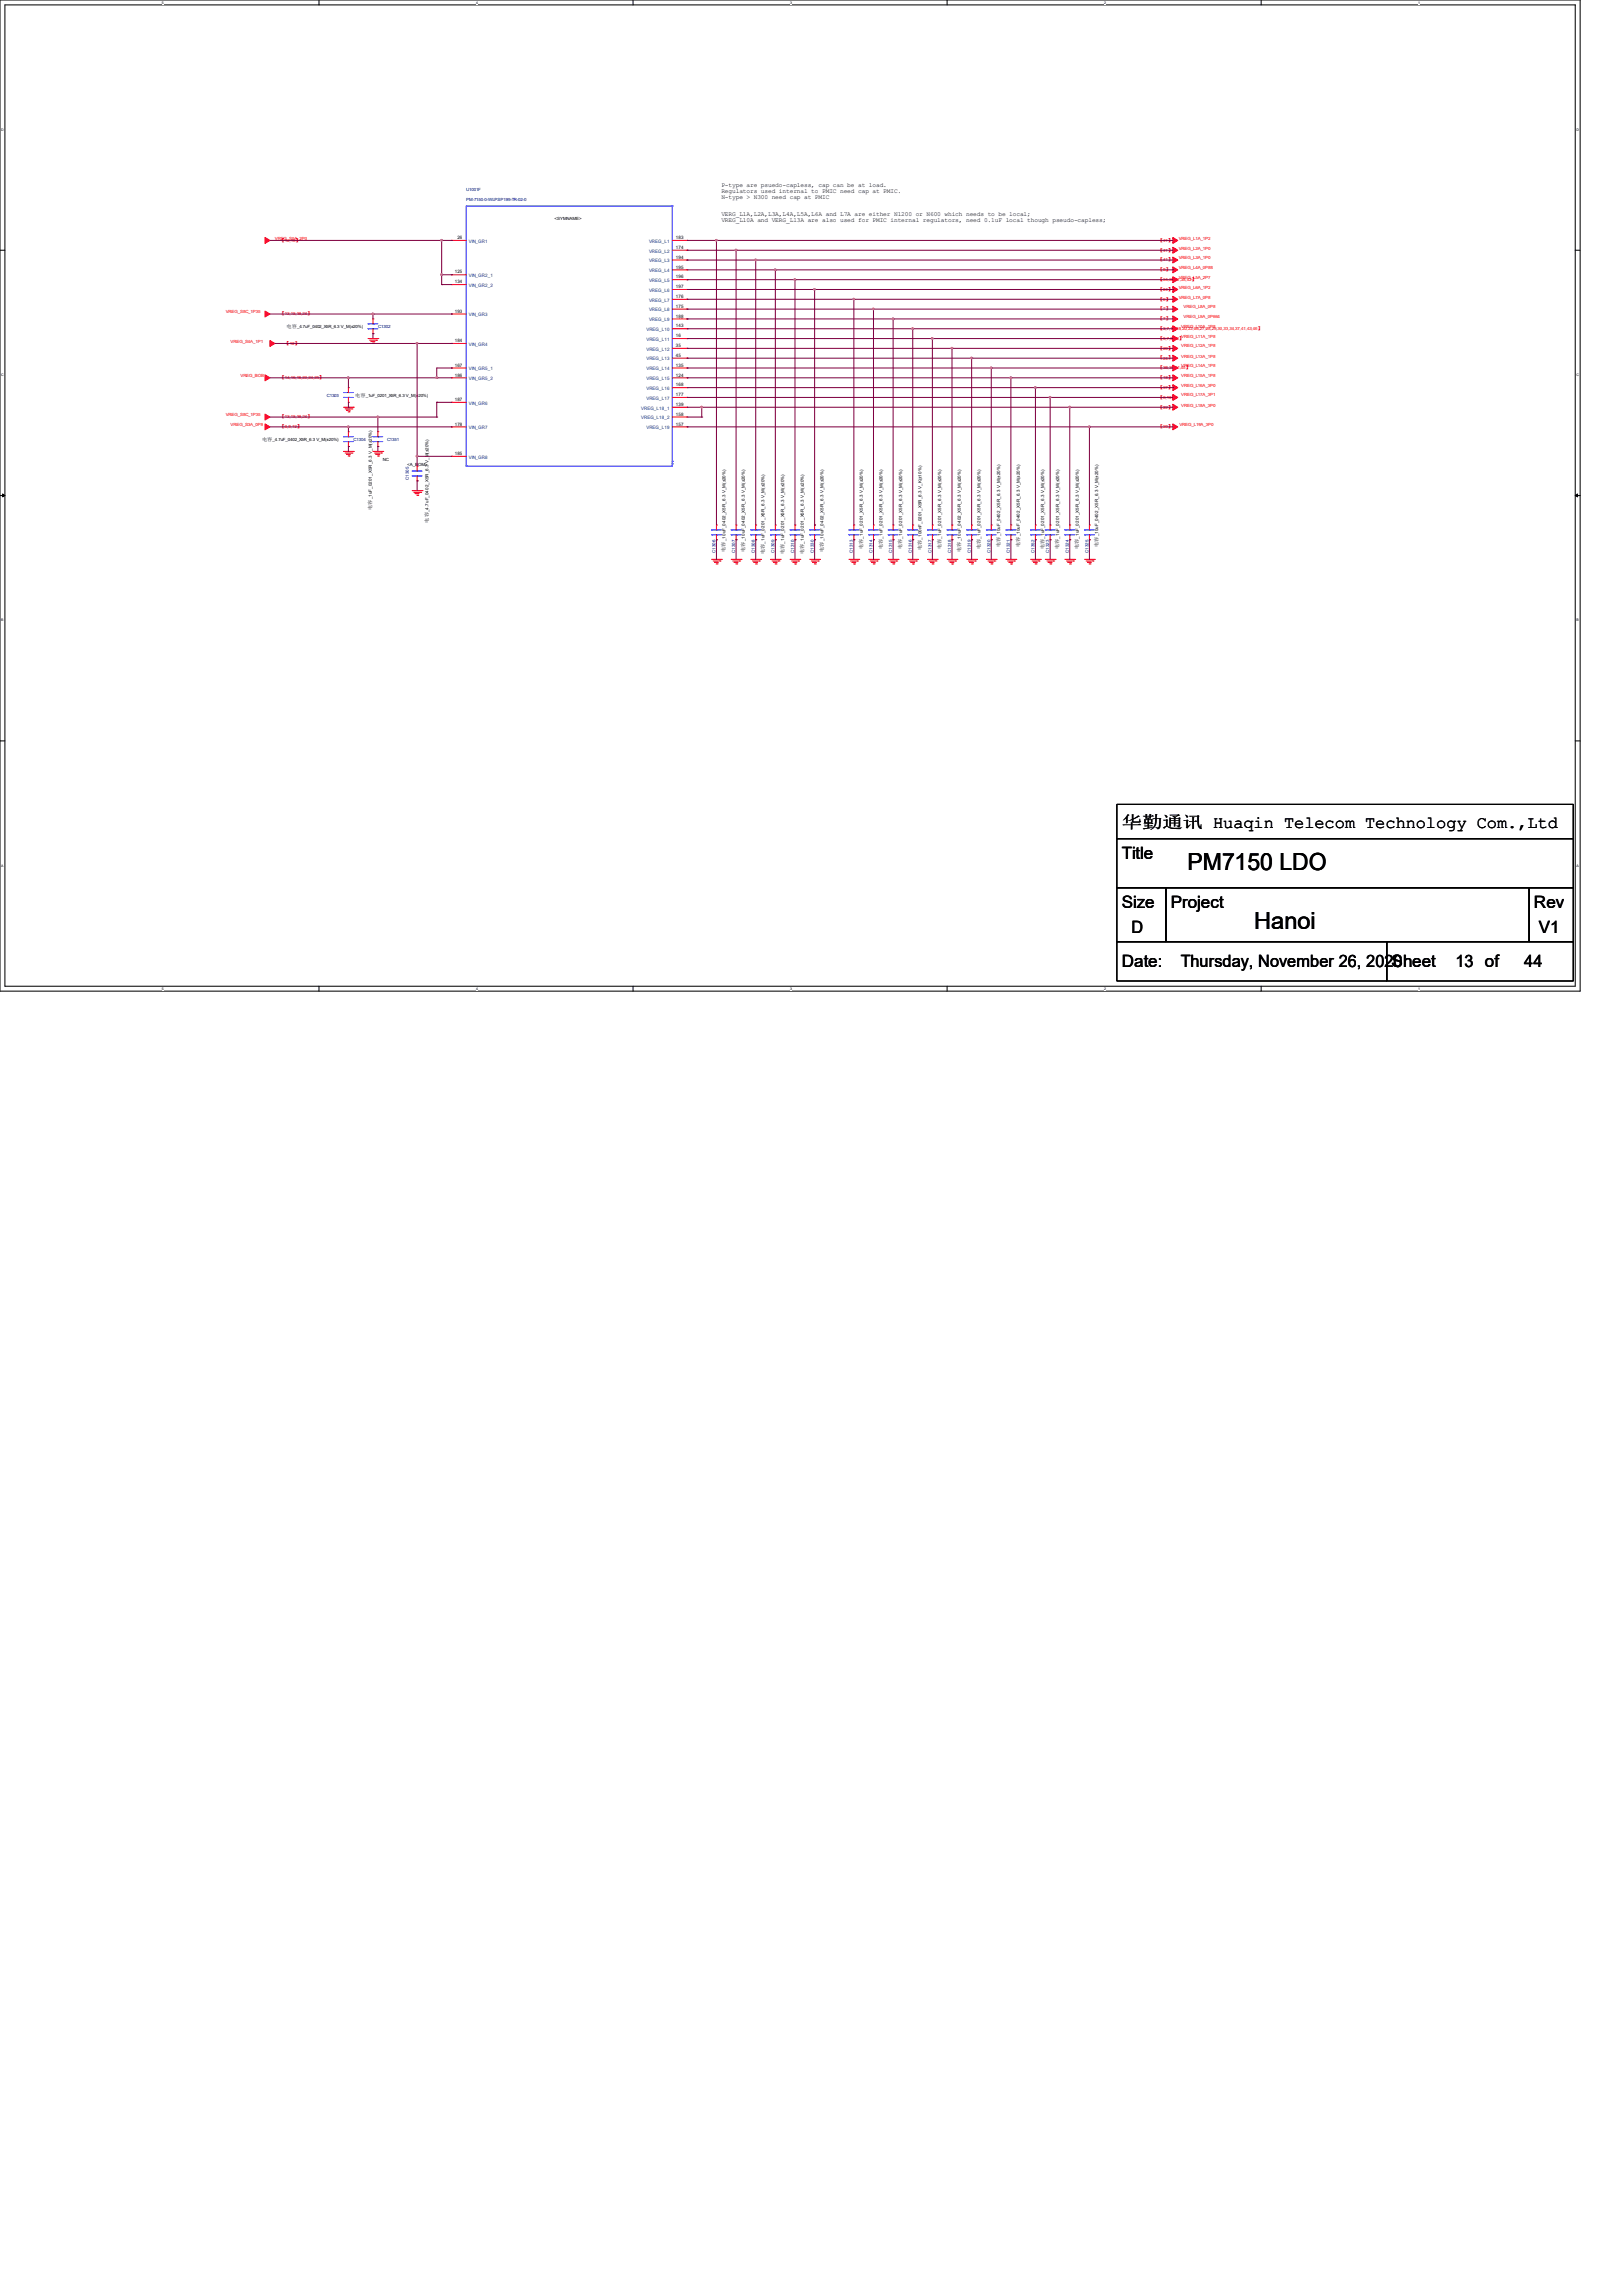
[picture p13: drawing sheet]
<svg xmlns="http://www.w3.org/2000/svg" width="210mm" height="297mm" viewBox="0 0 210 297" stroke-linecap="round" stroke-linejoin="round" font-family="sans-serif">
<defs><g id="words">
<g font-size="3">
<text x="153.7" y="112.6">PM7150 LDO</text>
<text x="162.3" y="120.2">Hanoi</text>
</g>
<g font-size="2.2">
<text x="145.2" y="107.2">华勤通讯 Huaqin Telecom Technology Com.,Ltd</text>
<text x="145.2" y="111.2">Title</text>
<text x="145.2" y="117.6">Size</text>
<text x="151.5" y="117.6">Project</text>
<text x="198.5" y="117.6">Rev</text>
<text x="145.2" y="125.2">Date:</text>
<text x="146.4" y="120.7">D</text>
<text x="152.8" y="125.2">Thursday, November 26, 2020</text>
<text x="180.1" y="125.2">Sheet</text>
<text x="188.3" y="125.2">13 of</text>
<text x="197.2" y="125.2">44</text>
<text x="199.1" y="120.7">V1</text>
</g>
<g font-size=".8">
<text x="93.3" y="24.2">P-type are psuedo-capless, cap can be at load.</text>
<text x="93.3" y="25">Regulators used internal to PMIC need cap at PMIC.</text>
<text x="93.3" y="25.8">N-type &gt; N300 need cap at PMIC</text>
<text x="93.3" y="28">VERG_L1A,L2A,L3A,L4A,L5A,L6A and L7A are either N1200 or N600 which needs to be local;</text>
<text x="93.3" y="28.8">VREG_L10A and VERG_L13A are also used for PMIC internal regulators, need 0.1uF local though pseudo-capless;</text>
</g>
<g font-size=".6" fill="#000080">
<text x="60.3" y="24.7">U1001F</text>
<text x="60.3" y="26">PM-7150-0-WLPSP199-TR-02-0</text>
<text x="48.9" y="42.5">C1302</text>
<text x="42.3" y="51.4">C1303</text>
<text x="45.8" y="57.1">C1304</text>
<text x="50.1" y="57.1">C1351</text>
<text x="52.9" y="62.1" transform="rotate(-90 52.9 62.1)">C1305</text>
<text x="92.6" y="71.6" transform="rotate(-90 92.6 71.6)">C1306</text>
<text x="95.1" y="71.6" transform="rotate(-90 95.1 71.6)">C1307</text>
<text x="97.7" y="71.6" transform="rotate(-90 97.7 71.6)">C1308</text>
<text x="100.2" y="71.6" transform="rotate(-90 100.2 71.6)">C1309</text>
<text x="102.7" y="71.6" transform="rotate(-90 102.7 71.6)">C1310</text>
<text x="105.3" y="71.6" transform="rotate(-90 105.3 71.6)">C1330</text>
<text x="110.4" y="71.6" transform="rotate(-90 110.4 71.6)">C1313</text>
<text x="112.9" y="71.6" transform="rotate(-90 112.9 71.6)">C1314</text>
<text x="115.4" y="71.6" transform="rotate(-90 115.4 71.6)">C1315</text>
<text x="118" y="71.6" transform="rotate(-90 118 71.6)">C1316</text>
<text x="120.5" y="71.6" transform="rotate(-90 120.5 71.6)">C1317</text>
<text x="123.1" y="71.6" transform="rotate(-90 123.1 71.6)">C1318</text>
<text x="125.6" y="71.6" transform="rotate(-90 125.6 71.6)">C1319</text>
<text x="128.1" y="71.6" transform="rotate(-90 128.1 71.6)">C1320</text>
<text x="130.7" y="71.6" transform="rotate(-90 130.7 71.6)">C1321</text>
<text x="133.9" y="71.6" transform="rotate(-90 133.9 71.6)">C1352</text>
<text x="135.8" y="71.6" transform="rotate(-90 135.8 71.6)">C1323</text>
<text x="138.3" y="71.6" transform="rotate(-90 138.3 71.6)">C1324</text>
<text x="140.9" y="71.6" transform="rotate(-90 140.9 71.6)">C1325</text>
</g>
<g font-size=".6">
<text x="71.8" y="28.5">&lt;SYMNAME&gt;</text>
<text x="58.8" y="35.4">125</text>
<text x="59.2" y="30.9">26</text>
<text x="87.5" y="30.9">183</text>
<text x="87.5" y="32.2">174</text>
<text x="87.5" y="33.5">194</text>
<text x="87.5" y="34.8">195</text>
<text x="58.8" y="36.7">134</text>
<text x="58.8" y="40.5">193</text>
<text x="87.5" y="36">196</text>
<text x="87.5" y="37.3">197</text>
<text x="87.5" y="38.6">176</text>
<text x="87.5" y="39.8">175</text>
<text x="87.5" y="41.1">188</text>
<text x="37.1" y="42.5">电容</text>
<text x="38.4" y="42.5">_4.7uF_0402_X5R_6.3 V_M(±20%)</text>
<text x="58.8" y="44.3">184</text>
<text x="58.8" y="47.5">167</text>
<text x="87.5" y="42.4">143</text>
<text x="87.5" y="43.6">16</text>
<text x="87.5" y="44.9">35</text>
<text x="87.5" y="46.2">45</text>
<text x="87.5" y="47.5">135</text>
<text x="46" y="51.4">电容</text>
<text x="47.3" y="51.4">_1uF_0201_X5R_6.3 V_M(±20%)</text>
<text x="58.8" y="48.7">186</text>
<text x="58.8" y="51.9">187</text>
<text x="87.5" y="48.7">124</text>
<text x="87.5" y="50">168</text>
<text x="87.5" y="51.3">177</text>
<text x="87.5" y="52.5">139</text>
<text x="87.5" y="53.8">158</text>
<text x="33.9" y="57.1">电容</text>
<text x="35.3" y="57.1">_4.7uF_0402_X5R_6.3 V_M(±20%)</text>
<text x="49.5" y="59.6">NC</text>
<text x="58.8" y="55.1">178</text>
<text x="58.8" y="58.9">185</text>
<text x="87.5" y="55.1">157</text>
<text x="48.1" y="66" transform="rotate(-90 48.1 66)">电容</text>
<text x="48.1" y="64.6" transform="rotate(-90 48.1 64.6)">_1uF_0201_X5R_6.3 V_M(±20%)</text>
<text x="52.7" y="60.2">&lt;A_BOM&gt;</text>
<text x="55.5" y="67.6" transform="rotate(-90 55.5 67.6)">电容</text>
<text x="55.5" y="66.3" transform="rotate(-90 55.5 66.3)">_4.7uF_0402_X5R_6.3 V_M(±20%)</text>
<text x="93.9" y="71.4" transform="rotate(-90 93.9 71.4)">电容</text>
<text x="93.9" y="70.1" transform="rotate(-90 93.9 70.1)">_10uF_0402_X5R_6.3 V_M(±20%)</text>
<text x="96.4" y="71.4" transform="rotate(-90 96.4 71.4)">电容</text>
<text x="96.4" y="70.1" transform="rotate(-90 96.4 70.1)">_10uF_0402_X5R_6.3 V_M(±20%)</text>
<text x="98.9" y="71.7" transform="rotate(-90 98.9 71.7)">电容</text>
<text x="98.9" y="70.4" transform="rotate(-90 98.9 70.4)">_1uF_0201_X5R_6.3 V_M(±20%)</text>
<text x="101.5" y="71.7" transform="rotate(-90 101.5 71.7)">电容</text>
<text x="101.5" y="70.4" transform="rotate(-90 101.5 70.4)">_1uF_0201_X5R_6.3 V_M(±20%)</text>
<text x="104" y="71.7" transform="rotate(-90 104 71.7)">电容</text>
<text x="104" y="70.4" transform="rotate(-90 104 70.4)">_1uF_0201_X5R_6.3 V_M(±20%)</text>
<text x="106.6" y="71.4" transform="rotate(-90 106.6 71.4)">电容</text>
<text x="106.6" y="70.1" transform="rotate(-90 106.6 70.1)">_10uF_0402_X5R_6.3 V_M(±20%)</text>
<text x="111.6" y="71.1" transform="rotate(-90 111.6 71.1)">电容</text>
<text x="111.6" y="69.7" transform="rotate(-90 111.6 69.7)">_1uF_0201_X5R_6.3 V_M(±20%)</text>
<text x="114.2" y="71.1" transform="rotate(-90 114.2 71.1)">电容</text>
<text x="114.2" y="69.7" transform="rotate(-90 114.2 69.7)">_1uF_0201_X5R_6.3 V_M(±20%)</text>
<text x="116.7" y="71.1" transform="rotate(-90 116.7 71.1)">电容</text>
<text x="116.7" y="69.7" transform="rotate(-90 116.7 69.7)">_1uF_0201_X5R_6.3 V_M(±20%)</text>
<text x="119.3" y="71.2" transform="rotate(-90 119.3 71.2)">电容</text>
<text x="119.3" y="69.8" transform="rotate(-90 119.3 69.8)">_100nF_0201_X5R_6.3 V_K(±10%)</text>
<text x="121.8" y="71.1" transform="rotate(-90 121.8 71.1)">电容</text>
<text x="121.8" y="69.7" transform="rotate(-90 121.8 69.7)">_1uF_0201_X5R_6.3 V_M(±20%)</text>
<text x="124.3" y="71.4" transform="rotate(-90 124.3 71.4)">电容</text>
<text x="124.3" y="70.1" transform="rotate(-90 124.3 70.1)">_10uF_0402_X5R_6.3 V_M(±20%)</text>
<text x="126.9" y="71.1" transform="rotate(-90 126.9 71.1)">电容</text>
<text x="126.9" y="69.7" transform="rotate(-90 126.9 69.7)">_1uF_0201_X5R_6.3 V_M(±20%)</text>
<text x="129.4" y="70.8" transform="rotate(-90 129.4 70.8)">电容</text>
<text x="129.4" y="69.4" transform="rotate(-90 129.4 69.4)">_10uF_0402_X5R_6.3 V_M(±20%)</text>
<text x="132" y="70.8" transform="rotate(-90 132 70.8)">电容</text>
<text x="132" y="69.4" transform="rotate(-90 132 69.4)">_10uF_0402_X5R_6.3 V_M(±20%)</text>
<text x="135.1" y="71.1" transform="rotate(-90 135.1 71.1)">电容</text>
<text x="135.1" y="69.7" transform="rotate(-90 135.1 69.7)">_1uF_0201_X5R_6.3 V_M(±20%)</text>
<text x="137" y="71.1" transform="rotate(-90 137 71.1)">电容</text>
<text x="137" y="69.7" transform="rotate(-90 137 69.7)">_1uF_0201_X5R_6.3 V_M(±20%)</text>
<text x="139.6" y="71.1" transform="rotate(-90 139.6 71.1)">电容</text>
<text x="139.6" y="69.7" transform="rotate(-90 139.6 69.7)">_1uF_0201_X5R_6.3 V_M(±20%)</text>
<text x="142.1" y="70.8" transform="rotate(-90 142.1 70.8)">电容</text>
<text x="142.1" y="69.4" transform="rotate(-90 142.1 69.4)">_10uF_0402_X5R_6.3 V_M(±20%)</text>
</g>
<g font-size=".6" fill="#f00">
<text x="35.6" y="31">VREG_S5A_2P0</text>
<text x="36.2" y="31.3">【</text>
<text x="36.9" y="31.3">12,16</text>
<text x="38.2" y="31.3">】</text>
<text x="149.9" y="31.3">【</text>
<text x="149.9" y="32.6">【</text>
<text x="149.9" y="33.8">【</text>
<text x="149.9" y="35.1">【 】</text>
<text x="150.5" y="31.3">41</text>
<text x="150.5" y="32.6">41</text>
<text x="150.5" y="33.8">41</text>
<text x="150.5" y="35.1">8</text>
<text x="151.1" y="31.3">】</text>
<text x="151.1" y="32.6">】</text>
<text x="151.1" y="33.8">】</text>
<text x="152.5" y="31">VREG_L1A_1P2</text>
<text x="152.5" y="32.3">VREG_L2A_1P0</text>
<text x="152.5" y="33.5">VREG_L3A_1P0</text>
<text x="152.5" y="34.8">VREG_L4A_0P88</text>
<text x="29.2" y="40.6">VREG_S8C_1P35</text>
<text x="36.2" y="40.8">【</text>
<text x="36.9" y="40.8">13,15,16,24</text>
<text x="39.8" y="40.8">】</text>
<text x="149.9" y="36.4">【</text>
<text x="149.9" y="38.9">【 】</text>
<text x="149.9" y="40.2">【 】</text>
<text x="149.9" y="41.4">【 】</text>
<text x="149.9" y="37.6">【</text>
<text x="150.5" y="36.4">34,36,37,38,42</text>
<text x="150.5" y="38.9">6</text>
<text x="150.5" y="40.2">7</text>
<text x="150.5" y="41.4">7</text>
<text x="150.5" y="37.6">24</text>
<text x="151.1" y="37.6">】</text>
<text x="152.5" y="36.1">VREG_L5A_2P7</text>
<text x="152.5" y="38.7">VREG_L7A_0P8</text>
<text x="152.5" y="37.4">VREG_L6A_1P2</text>
<text x="153.2" y="39.9">VREG_L8A_0P8</text>
<text x="153.2" y="41.2">VREG_L9A_0P664</text>
<text x="154.2" y="36.4">】</text>
<text x="29.8" y="44.4">VREG_S4A_1P1</text>
<text x="36.8" y="44.6">【</text>
<text x="37.5" y="44.6">12</text>
<text x="38.1" y="44.6">】</text>
<text x="149.9" y="42.7">【</text>
<text x="149.9" y="44">【</text>
<text x="149.9" y="45.3">【</text>
<text x="149.9" y="47.8">【</text>
<text x="149.9" y="46.5">【</text>
<text x="150.5" y="42.7">3,7,10,18,20,22,26,27,28,29,30,33,34,37,41,43,46</text>
<text x="150.5" y="44">6,7,8,10</text>
<text x="150.5" y="45.3">20</text>
<text x="150.5" y="47.8">38,39,41,45</text>
<text x="150.5" y="46.5">24</text>
<text x="151.1" y="45.3">】</text>
<text x="151.1" y="46.5">】</text>
<text x="152.5" y="44">】</text>
<text x="152.9" y="42.4">VREG_L10A_1P8</text>
<text x="152.9" y="43.7">VREG_L11A_1P8</text>
<text x="152.9" y="45">VREG_L12A_1P8</text>
<text x="152.9" y="47.5">VREG_L14A_1P8</text>
<text x="152.9" y="46.3">VREG_L13A_1P8</text>
<text x="153.4" y="47.8">】</text>
<text x="162.7" y="42.7">】</text>
<text x="29.2" y="53.9">VREG_S8C_1P35</text>
<text x="31.1" y="48.8">VREG_BOB</text>
<text x="36.2" y="49.1">【</text>
<text x="36.9" y="49.1">14,16,18,22,24,25</text>
<text x="41.3" y="49.1">】</text>
<text x="149.9" y="49.1">【</text>
<text x="149.9" y="51.6">【</text>
<text x="149.9" y="52.9">【</text>
<text x="149.9" y="50.3">【</text>
<text x="150.5" y="49.1">18</text>
<text x="150.5" y="51.6">8,10</text>
<text x="150.5" y="52.9">22</text>
<text x="150.5" y="50.3">37</text>
<text x="151.1" y="49.1">】</text>
<text x="151.1" y="52.9">】</text>
<text x="151.1" y="50.3">】</text>
<text x="151.6" y="51.6">】</text>
<text x="152.9" y="48.8">VREG_L15A_1P8</text>
<text x="152.9" y="51.3">VREG_L17A_3P1</text>
<text x="152.9" y="52.6">VREG_L18A_3P0</text>
<text x="152.9" y="50">VREG_L16A_3P0</text>
<text x="29.8" y="55.2">VREG_S3A_0P8</text>
<text x="36.2" y="55.4">【</text>
<text x="36.2" y="54.1">【</text>
<text x="36.9" y="55.4">6,8,12</text>
<text x="36.9" y="54.1">13,15,16,24</text>
<text x="38.4" y="55.4">】</text>
<text x="39.8" y="54.1">】</text>
<text x="149.9" y="55.4">【</text>
<text x="150.5" y="55.4">20</text>
<text x="151.1" y="55.4">】</text>
<text x="152.6" y="55.1">VREG_L19A_3P0</text>
</g>
<g font-size=".6" fill="#004080">
<text x="60.7" y="31.4">VIN_GR1</text>
<text x="60.7" y="35.9">VIN_GR2_1</text>
<text x="84" y="31.4">VREG_L1</text>
<text x="84" y="32.7">VREG_L2</text>
<text x="84" y="34">VREG_L3</text>
<text x="84" y="35.2">VREG_L4</text>
<text x="60.7" y="37.1">VIN_GR2_2</text>
<text x="60.7" y="40.9">VIN_GR3</text>
<text x="84" y="36.5">VREG_L5</text>
<text x="84" y="37.8">VREG_L6</text>
<text x="84" y="39">VREG_L7</text>
<text x="84" y="40.3">VREG_L8</text>
<text x="84" y="41.6">VREG_L9</text>
<text x="60.7" y="44.7">VIN_GR4</text>
<text x="60.7" y="47.9">VIN_GR5_1</text>
<text x="83.6" y="42.8">VREG_L10</text>
<text x="83.6" y="44.1">VREG_L11</text>
<text x="83.6" y="45.4">VREG_L12</text>
<text x="83.6" y="46.7">VREG_L13</text>
<text x="83.6" y="47.9">VREG_L14</text>
<text x="60.7" y="49.2">VIN_GR5_2</text>
<text x="60.7" y="52.4">VIN_GR6</text>
<text x="83" y="53">VREG_L18_1</text>
<text x="83.6" y="49.2">VREG_L15</text>
<text x="83.6" y="50.5">VREG_L16</text>
<text x="83.6" y="51.7">VREG_L17</text>
<text x="60.7" y="55.5">VIN_GR7</text>
<text x="60.7" y="59.4">VIN_GR8</text>
<text x="83" y="54.3">VREG_L18_2</text>
<text x="83.6" y="55.5">VREG_L19</text>
</g>
<g font-size=".5">
<text x="21" y=".5">5</text>
<text x="61.6" y=".5">4</text>
<text x="102.2" y=".5">3</text>
<text x="142.9" y=".5">2</text>
<text x="183.5" y=".5">1</text>
<text x=".2" y="16.9">D</text>
<text x="204" y="16.9">D</text>
<text x=".2" y="48.6">C</text>
<text x="204" y="48.6">C</text>
<text x=".2" y="80.4">B</text>
<text x="204" y="80.4">B</text>
<text x=".2" y="112.1">A</text>
<text x="204" y="112.1">A</text>
<text x="21" y="128.1">5</text>
<text x="61.6" y="128.1">4</text>
<text x="102.2" y="128.1">3</text>
<text x="142.9" y="128.1">2</text>
<text x="183.5" y="128.1">1</text>
</g>
</g></defs>
<path d="M0 0h204.5v128.3h-204.5zM.6 .6h203.2v127h-203.2z" fill="none" stroke="#000" stroke-width=".13"/>
<g fill="#fff">
<path d="M21 .1h.2v.5h-.2z"/>
<path d="M21 127.7h.2v.5h-.2z"/>
</g>
<path d="M41.3 0v.6M41.3 127.6v.7" fill="none" stroke="#000" stroke-width=".13"/>
<g fill="#fff">
<path d="M61.6 .1h.2v.5h-.2z"/>
<path d="M61.6 127.7h.2v.5h-.2z"/>
</g>
<path d="M81.9 0v.6M81.9 127.6v.7" fill="none" stroke="#000" stroke-width=".13"/>
<g fill="#fff">
<path d="M102.2 .1h.2v.5h-.2z"/>
<path d="M102.2 127.7h.2v.5h-.2z"/>
</g>
<path d="M122.6 0v.6M122.6 127.6v.7" fill="none" stroke="#000" stroke-width=".13"/>
<g fill="#fff">
<path d="M142.9 .1h.2v.5h-.2z"/>
<path d="M142.9 127.7h.2v.5h-.2z"/>
</g>
<path d="M163.2 0v.6M163.2 127.6v.7" fill="none" stroke="#000" stroke-width=".13"/>
<g fill="#fff">
<path d="M183.5 .1h.2v.5h-.2z"/>
<path d="M183.5 127.7h.2v.5h-.2z"/>
<path d="M.2 16.5h.3v.5h-.3z"/>
<path d="M204 16.5h.3v.5h-.3z"/>
<path d="M.2 48.3h.3v.5h-.3z"/>
<path d="M204 48.3h.3v.5h-.3z"/>
</g>
<path d="M0 32.4h.6M203.8 32.4h.7" fill="none" stroke="#000" stroke-width=".13"/>
<g fill="#fff">
<path d="M.2 80h.2v.5h-.2z"/>
<path d="M204 80h.3v.5h-.3z"/>
</g>
<path d="M0 64.1h.6M203.8 64.1h.7" fill="none" stroke="#000" stroke-width=".13"/>
<path d="M.3 63.9l.3 .2-.3 .2zM203.8 64.1l.3-.2v.4z" fill="#000" stroke="#000" stroke-width=".13"/>
<g fill="#fff">
<path d="M.2 111.8h.3v.5h-.3z"/>
<path d="M204 111.8h.3v.5h-.3z"/>
</g>
<path d="M0 95.9h.6M203.8 95.9h.7M144.5 108.5h59.1v6.4h-59.1zM144.5 104.1h59.1v4.4h-59.1zM144.5 114.9h6.4v7h-6.4zM150.9 114.9h47v7h-47zM197.9 114.9h5.7v7h-5.7zM144.5 121.9h35v5.1h-35zM179.5 121.9h24.1v5.1h-24.1z" fill="none" stroke="#000" stroke-width=".13"/>
<g fill="none" stroke="#f00" stroke-width=".13">
<path d="M58.4 31.1h.1M58.4 35.6h.1M58.4 36.8h.1M58.4 31.1h1.9M58.4 35.6h1.9M58.4 36.8h1.9M87 31.1h1.9M87 32.4h1.9M87 33.7h1.9M87 36.2h1.9M87 37.5h1.9M87 38.7h1.9"/>
<path d="M87 34.9h1.9M88.9 31.1h.1M88.9 32.4h.1M88.9 33.7h.1M88.9 36.2h.1M88.9 37.5h.1M88.9 38.7h.1M88.9 34.9h.1M44.4 52.7h1.3M44.4 58.4h1.3M44.7 52.9h.9M44.7 58.6h.9"/>
<path d="M44.8 53.1h.1M44.8 58.8h.1M44.8 53.1h.5M44.8 58.8h.5M45 53.3h.2M45 59h.2M45.1 55.9h.1M45.1 57.8h.1M45.1 50.2h.1M45.1 52.1h.1M45.1 50.2v.6M45.1 51.4v.7"/>
<path d="M45.1 55.9v.6M45.1 57.1v.7M45.2 53.3h.1M45.2 59h.1M45.6 52.9h.1M45.6 58.6h.1M45.7 52.7h.1M45.7 58.4h.1M47.6 43.8h1.3M47.8 44h.9M48 44.2h.1M48 44.2h.5"/>
<path d="M48.2 44.4h.1M48.3 41.3h.1M48.3 43.2h.1M48.3 58.4h1.2M48.3 41.3v.6M48.3 42.5v.7M48.3 44.4h.1M48.5 58.6h.9M48.6 58.8h.1M48.6 58.8h.5M48.7 44h.1M48.9 59h.1"/>
<path d="M48.9 43.8h.1M48.9 55.9h.1M48.9 57.8h.1M48.9 55.9v.6M48.9 57.1v.7M49 59h.1M49.4 58.6h.1M49.5 58.4h.1M58.4 40.6h.1M58.4 44.4h.1M58.4 47.6h.1M58.4 48.9h.1"/>
<path d="M58.4 55.2h.1M58.4 59.1h.1M58.4 52.1h.1M58.4 40.6h1.9M58.4 44.4h1.9M58.4 47.6h1.9M58.4 48.9h1.9M58.4 55.2h1.9M58.4 59.1h1.9M58.4 52.1h1.9M87 43.8h1.9M87 52.7h1.9"/>
<path d="M87 47.6h1.9M87 48.9h1.9M87 40h1.9M87 41.3h1.9M87 42.5h1.9M87 45.1h1.9M87 46.4h1.9M87 50.2h1.9M87 51.4h1.9M87 54h1.9M87 55.2h1.9M88.9 40h.1"/>
<path d="M88.9 41.3h.1M88.9 42.5h.1M88.9 43.8h.1M88.9 45.1h.1M88.9 46.4h.1M88.9 47.6h.1M88.9 48.9h.1M88.9 50.2h.1M88.9 51.4h.1M88.9 52.7h.1M88.9 54h.1M88.9 55.2h.1"/>
<path d="M53.3 63.5h1.3M53.6 63.7h.8M53.7 63.9h.1M53.7 63.9h.5M53.9 64.1h.2M54 60.3h.1M54 62.2h.1M54 60.3v.7M54 61.6v.6M54.1 64.1h.1M54.4 63.7h.1M54.6 63.5h.1"/>
<path d="M92.1 72.4h1.2M92.3 72.6h.9M92.5 72.8h.1M92.5 72.8h.5M92.7 73h.1M92.7 67.9h.1M92.7 69.8h.1M92.7 67.9v.7M92.7 69.2v.6M92.8 73h.1M93.2 72.6h.1M93.3 72.4h.1"/>
<path d="M94.6 72.4h1.3M94.8 72.6h.9M95 72.8h.1M95 72.8h.5M95.2 73h.1M95.2 67.9h.1M95.2 69.8h.1M95.2 67.9v.7M95.2 69.2v.6M95.3 73h.1M95.7 72.6h.1M95.9 72.4h.1"/>
<path d="M97.2 72.4h1.2M97.4 72.6h.9M97.5 72.8h.1M97.5 72.8h.5M97.7 73h.2M97.8 67.9h.1M97.8 69.8h.1M97.8 67.9v.7M97.8 69.2v.6M97.9 73h.1M98.3 72.6h.1M98.4 72.4h.1"/>
<path d="M99.7 72.4h1.3M99.9 72.6h.9M100.1 72.8h.1M100.1 72.8h.5M100.3 73h.1M100.3 67.9h.1M100.3 69.8h.1M100.3 67.9v.7M100.3 69.2v.6M100.4 73h.1M100.8 72.6h.1M101 72.4h.1"/>
<path d="M102.2 72.4h1.3M102.4 72.6h.9M102.6 72.8h.1M102.6 72.8h.5M102.8 73h.2M102.9 67.9h.1M102.9 69.8h.1M102.9 67.9v.7M102.9 69.2v.6M103 73h.1M103.3 72.6h.1M103.5 72.4h.1"/>
<path d="M104.8 72.4h1.2M105 72.6h.9M105.2 72.8h.1M105.2 72.8h.5M105.4 73h.1M105.4 67.9h.1M105.4 69.8h.1M105.4 67.9v.7M105.4 69.2v.6M105.5 73h.1M105.9 72.6h.1M106 72.4h.1"/>
<path d="M109.9 72.4h1.2M110.1 72.6h.9M110.2 72.8h.1M110.2 72.8h.5M110.4 73h.2M110.5 67.9h.1M110.5 69.8h.1M110.5 67.9v.7M110.5 69.2v.6M110.6 73h.1M111 72.6h.1M111.1 72.4h.1"/>
<path d="M112.4 72.4h1.3M112.6 72.6h.9M112.8 72.8h.1M112.8 72.8h.5M113 73h.1M113 67.9h.1M113 69.8h.1M113 67.9v.7M113 69.2v.6M113.1 73h.1M113.5 72.6h.1M113.7 72.4h.1"/>
<path d="M114.9 72.4h1.3M115.1 72.6h.9M115.3 72.8h.1M115.3 72.8h.5M115.5 73h.2M115.6 67.9h.1M115.6 69.8h.1M115.6 67.9v.7M115.6 69.2v.6M115.7 73h.1M116 72.6h.1M116.2 72.4h.1"/>
<path d="M117.5 72.4h1.2M117.7 72.6h.9M117.9 72.8h.1M117.9 72.8h.5M118.1 73h.1M118.1 67.9h.1M118.1 69.8h.1M118.1 67.9v.7M118.1 69.2v.6M118.2 73h.1M118.6 72.6h.1M118.7 72.4h.1"/>
<path d="M120 72.4h1.3M120.2 72.6h.9M120.4 72.8h.1M120.4 72.8h.5M120.6 73h.1M120.6 67.9h.1M120.6 69.8h.1M120.6 67.9v.7M120.6 69.2v.6M120.7 73h.1M121.1 72.6h.1M121.3 72.4h.1"/>
<path d="M122.6 72.4h1.2M122.8 72.6h.9M122.9 72.8h.1M122.9 72.8h.5M123.1 73h.2M123.2 67.9h.1M123.2 69.8h.1M123.2 67.9v.7M123.2 69.2v.6M123.3 73h.1M123.7 72.6h.1M123.8 72.4h.1"/>
<path d="M125.1 72.4h1.3M125.3 72.6h.9M125.5 72.8h.1M125.5 72.8h.5M125.7 73h.1M125.7 67.9h.1M125.7 69.8h.1M125.7 67.9v.7M125.7 69.2v.6M125.8 73h.1M126.2 72.6h.1M126.4 72.4h.1"/>
<path d="M127.6 72.4h1.3M127.8 72.6h.9M128 72.8h.1M128 72.8h.5M128.2 73h.2M128.3 67.9h.1M128.3 69.8h.1M128.3 67.9v.7M128.3 69.2v.6M128.4 73h.1M128.7 72.6h.1M128.9 72.4h.1"/>
<path d="M130.2 72.4h1.2M130.4 72.6h.9M130.6 72.8h.1M130.6 72.8h.5M130.8 73h.1M130.8 67.9h.1M130.8 69.8h.1M130.8 67.9v.7M130.8 69.2v.6M130.9 73h.1M131.3 72.6h.1M131.4 72.4h.1"/>
<path d="M133.3 72.4h1.3M133.6 72.6h.9M133.7 72.8h.1M133.7 72.8h.5M133.9 73h.2M134 67.9h.1M134 69.8h.1M134 67.9v.7M134 69.2v.6M134.1 73h.1M134.5 72.6h.1M134.6 72.4h.1"/>
<path d="M135.3 72.4h1.2M135.5 72.6h.9M135.6 72.8h.1M135.6 72.8h.5M135.8 73h.2M135.9 67.9h.1M135.9 69.8h.1M135.9 67.9v.7M135.9 69.2v.6M136 73h.1M136.4 72.6h.1M136.5 72.4h.1"/>
<path d="M137.8 72.4h1.3M138 72.6h.9M138.2 72.8h.1M138.2 72.8h.5M138.4 73h.1M138.4 67.9h.1M138.4 69.8h.1M138.4 67.9v.7M138.4 69.2v.6M138.5 73h.1M138.9 72.6h.1M139.1 72.4h.1"/>
<path d="M140.3 72.4h1.3M140.5 72.6h.9M140.7 72.8h.1M140.7 72.8h.5M140.9 73h.2M141 67.9h.1M141 69.8h.1M141 67.9v.7M141 69.2v.6M141.1 73h.1M141.4 72.6h.1M141.6 72.4h.1"/>
</g>
<g fill="#f00" stroke="#f00" stroke-width=".13">
<path d="M151.8 30.7l.6 .4-.6 .4z" fill-rule="evenodd"/>
<path d="M151.8 32l.6 .4-.6 .4z" fill-rule="evenodd"/>
<path d="M151.8 33.3l.6 .4-.6 .3z" fill-rule="evenodd"/>
<path d="M151.8 35.8l.6 .4-.6 .4z" fill-rule="evenodd"/>
<path d="M151.8 38.4l.6 .3-.6 .4z" fill-rule="evenodd"/>
<path d="M151.8 39.6l.6 .4-.6 .4z" fill-rule="evenodd"/>
<path d="M151.8 40.9l.6 .4-.6 .4z" fill-rule="evenodd"/>
<path d="M151.8 42.2l.6 .3-.6 .4z" fill-rule="evenodd"/>
<path d="M151.8 43.4l.6 .4-.6 .4z" fill-rule="evenodd"/>
<path d="M151.8 44.7l.6 .4-.6 .4z" fill-rule="evenodd"/>
<path d="M151.8 47.2l.6 .4-.6 .4z" fill-rule="evenodd"/>
<path d="M151.8 48.5l.6 .4-.6 .4z" fill-rule="evenodd"/>
<path d="M151.8 51.1l.6 .3-.6 .4z" fill-rule="evenodd"/>
<path d="M151.8 54.9l.6 .3-.6 .4z" fill-rule="evenodd"/>
<path d="M151.8 46l.6 .4-.6 .3z" fill-rule="evenodd"/>
<path d="M34.3 30.7l.6 .4-.6 .4z" fill-rule="evenodd"/>
<path d="M34.3 40.3l.6 .3-.6 .4z" fill-rule="evenodd"/>
<path d="M34.3 48.5l.6 .4-.6 .4z" fill-rule="evenodd"/>
<path d="M34.3 54.9l.6 .3-.6 .4z" fill-rule="evenodd"/>
<path d="M34.9 44.1l.7 .3-.7 .4z" fill-rule="evenodd"/>
<path d="M151.8 34.5l.6 .4-.6 .4z" fill-rule="evenodd"/>
<path d="M151.8 52.3l.6 .4-.6 .4z" fill-rule="evenodd"/>
<path d="M34.3 53.6l.6 .4-.6 .4z" fill-rule="evenodd"/>
<path d="M151.8 37.1l.6 .4-.6 .3z" fill-rule="evenodd"/>
<path d="M151.8 49.8l.6 .4-.6 .3z" fill-rule="evenodd"/>
</g>
<g fill="none" stroke="#00f" stroke-width=".13">
<path d="M87 26.7h.1M87 26.7v33.6h-26.7M87 26.7h-26.7v33.6M44.4 56.5h.1M44.4 57.1h.1M44.4 50.8h.1M44.4 51.4h.1M44.4 56.5h1.3M44.4 57.1h1.3M44.4 50.8h1.3M44.4 51.4h1.3M45.1 56.5h.1"/>
<path d="M45.1 57.1h.1M45.1 50.8h.1M45.1 51.4h.1M47.6 41.9h.1M47.6 42.5h.1M47.6 41.9h1.3M47.6 42.5h1.3M48.3 56.5h.1M48.3 57.1h.1M48.3 41.9h.1M48.3 42.5h.1M48.3 56.5h1.2"/>
<path d="M48.3 57.1h1.2M48.9 56.5h.1M48.9 57.1h.1M87 59.7h.1M53.3 61h.1M53.3 61.6h.1M53.3 61h1.3M53.3 61.6h1.3M54 61h.1M54 61.6h.1M60.3 60.3h.1M87 60h.1"/>
<path d="M92.1 68.6h.1M92.1 69.2h.1M92.1 68.6h1.2M92.1 69.2h1.2M92.7 68.6h.1M92.7 69.2h.1M94.6 68.6h.1M94.6 69.2h.1M94.6 68.6h1.3M94.6 69.2h1.3M95.2 68.6h.1M95.2 69.2h.1"/>
<path d="M97.2 68.6h.1M97.2 69.2h.1M97.2 68.6h1.2M97.2 69.2h1.2M97.8 68.6h.1M97.8 69.2h.1M99.7 68.6h.1M99.7 69.2h.1M99.7 68.6h1.3M99.7 69.2h1.3M100.3 68.6h.1M100.3 69.2h.1"/>
<path d="M102.2 68.6h.1M102.2 69.2h.1M102.2 68.6h1.3M102.2 69.2h1.3M102.9 68.6h.1M102.9 69.2h.1M104.8 68.6h.1M104.8 69.2h.1M104.8 68.6h1.2M104.8 69.2h1.2M105.4 68.6h.1M105.4 69.2h.1"/>
<path d="M109.9 68.6h.1M109.9 69.2h.1M109.9 68.6h1.2M109.9 69.2h1.2M110.5 68.6h.1M110.5 69.2h.1M112.4 68.6h.1M112.4 69.2h.1M112.4 68.6h1.3M112.4 69.2h1.3M113 68.6h.1M113 69.2h.1"/>
<path d="M114.9 68.6h.1M114.9 69.2h.1M114.9 68.6h1.3M114.9 69.2h1.3M115.6 68.6h.1M115.6 69.2h.1M117.5 68.6h.1M117.5 69.2h.1M117.5 68.6h1.2M117.5 69.2h1.2M118.1 68.6h.1M118.1 69.2h.1"/>
<path d="M120 68.6h.1M120 69.2h.1M120 68.6h1.3M120 69.2h1.3M120.6 68.6h.1M120.6 69.2h.1M122.6 68.6h.1M122.6 69.2h.1M122.6 68.6h1.2M122.6 69.2h1.2M123.2 68.6h.1M123.2 69.2h.1"/>
<path d="M125.1 68.6h.1M125.1 69.2h.1M125.1 68.6h1.3M125.1 69.2h1.3M125.7 68.6h.1M125.7 69.2h.1M127.6 68.6h.1M127.6 69.2h.1M127.6 68.6h1.3M127.6 69.2h1.3M128.3 68.6h.1M128.3 69.2h.1"/>
<path d="M130.2 68.6h.1M130.2 69.2h.1M130.2 68.6h1.2M130.2 69.2h1.2M130.8 68.6h.1M130.8 69.2h.1M133.3 68.6h.1M133.3 69.2h.1M133.3 68.6h1.3M133.3 69.2h1.3M134 68.6h.1M134 69.2h.1"/>
<path d="M135.3 68.6h.1M135.3 69.2h.1M135.3 68.6h1.2M135.3 69.2h1.2M135.9 68.6h.1M135.9 69.2h.1M137.8 68.6h.1M137.8 69.2h.1M137.8 68.6h1.3M137.8 69.2h1.3M138.4 68.6h.1M138.4 69.2h.1"/>
<path d="M140.3 68.6h.1M140.3 69.2h.1M140.3 68.6h1.3M140.3 69.2h1.3M141 68.6h.1M141 69.2h.1"/>
</g>
<g fill="none" stroke="#800040" stroke-width=".13">
<path d="M34.9 31.1h23.5M57.1 31.1h.1M57.1 36.8h.1M57.1 35.6h.1M57.1 35.6h1.3M57.1 31.1v5.7M57.1 36.8h1.3M58.4 35.6h.1M58.4 31.1h.1M88.9 33.7h.1M88.9 36.2h.1M88.9 32.4h.1"/>
<path d="M88.9 31.1h.1M88.9 38.7h.1M88.9 33.7h62.9M88.9 36.2h62.9M88.9 31.1h62.9M88.9 38.7h62.9M88.9 32.4h62.9M88.9 34.9h62.9M88.9 37.5h62.9M92.7 31.1h.1M92.7 31.1v36.8M95.2 32.4h.1"/>
<path d="M95.2 32.4v35.5M97.8 33.7h.1M97.8 33.7v34.2M100.3 34.9h.1M100.3 34.9v33M102.9 36.2h.1M102.9 36.2v31.7M105.4 37.5h.1M105.4 37.5v30.4M110.5 38.7h.1M110.5 38.7v29.2M151.8 34.9h.1"/>
<path d="M151.8 37.5h.1M34.9 54h21.6M34.9 48.9h23.5M34.9 55.2h23.5M34.9 40.6h23.5M35.6 44.4h22.8M45.1 48.9h.1M45.1 55.2h.1M45.1 57.8h.1M45.1 52.7h.1M45.1 48.9v1.3M45.1 52.1v.6"/>
<path d="M45.1 55.2v.7M45.1 57.8v.6M48.3 40.6h.1M48.3 43.2h.1M48.3 40.6v.7M48.3 43.2v.6M48.9 54h.1M48.9 57.8h.1M48.9 54v1.9M48.9 57.8v.6M54 44.4h.1M54 59.1h.1"/>
<path d="M54 59.1h4.4M54 44.4v15.9M56.5 52.1h.1M56.5 48.9h.1M56.5 54h.1M56.5 52.1v1.9M56.5 52.1h1.9M58.4 44.4h.1M58.4 40.6h.1M58.4 47.6h.1M58.4 55.2h.1M58.4 47.6h-1.9v1.3"/>
<path d="M88.9 46.4h.1M88.9 41.3h.1M88.9 43.8h.1M88.9 48.9h.1M88.9 51.4h.1M88.9 42.5h.1M88.9 47.6h.1M88.9 40h.1M88.9 45.1h.1M88.9 55.2h.1M88.9 54h1.9M88.9 42.5h62.9"/>
<path d="M88.9 41.3h62.9M88.9 43.8h62.9M88.9 51.4h62.9M88.9 46.4h62.9M88.9 40h62.9M88.9 45.1h62.9M88.9 47.6h62.9M88.9 48.9h62.9M88.9 55.2h62.9M88.9 52.7h62.9M88.9 50.2h62.9M90.8 52.7h.1"/>
<path d="M90.8 54h.1M90.8 52.7v1.3M113 40h.1M113 40v27.9M115.6 41.3h.1M115.6 41.3v26.6M118.1 42.5h.1M118.1 42.5v25.4M120.6 43.8h.1M120.6 43.8v24.1M123.2 45.1h.1M123.2 45.1v22.8"/>
<path d="M125.7 46.4h.1M125.7 46.4v21.5M128.3 47.6h.1M128.3 47.6v20.3M130.8 48.9h.1M130.8 48.9v19M134 50.2h.1M134 50.2v17.7M135.9 51.4h.1M135.9 51.4v16.5M138.4 52.7h.1M138.4 52.7v15.2"/>
<path d="M141 55.2h.1M141 55.2v12.7M151.8 50.2h.1M54 62.2h.1M54 62.2v1.3M92.7 69.8h.1M92.7 69.8v2.6M95.2 69.8h.1M95.2 69.8v2.6M97.8 69.8h.1M97.8 69.8v2.6M100.3 69.8h.1"/>
<path d="M100.3 69.8v2.6M102.9 69.8h.1M102.9 69.8v2.6M105.4 69.8h.1M105.4 67.9h.1M105.4 69.8v2.6M110.5 69.8h.1M110.5 69.8v2.6M113 69.8h.1M113 69.8v2.6M115.6 69.8h.1M115.6 69.8v2.6"/>
<path d="M118.1 69.8h.1M118.1 69.8v2.6M120.6 69.8h.1M120.6 69.8v2.6M123.2 69.8h.1M123.2 69.8v2.6M125.7 69.8h.1M125.7 69.8v2.6M128.3 69.8h.1M128.3 69.8v2.6M130.8 69.8h.1M130.8 69.8v2.6"/>
<path d="M134 69.8h.1M134 69.8v2.6M135.9 69.8h.1M135.9 69.8v2.6M138.4 69.8h.1M138.4 69.8v2.6M141 69.8h.1M141 69.8v2.6"/>
</g>
<g fill="#f0f" stroke="#f0f" stroke-width=".13">
<circle cx="54" cy="44.4" r=".11"/>
<circle cx="125.7" cy="46.3" r=".11"/>
<circle cx="115.5" cy="41.3" r=".11"/>
<circle cx="140.9" cy="55.2" r=".11"/>
<circle cx="118.1" cy="42.5" r=".11"/>
<circle cx="92.7" cy="31.1" r=".11"/>
<circle cx="102.8" cy="36.2" r=".11"/>
<circle cx="57.1" cy="35.5" r=".11"/>
<circle cx="57.1" cy="31.1" r=".11"/>
<circle cx="128.2" cy="47.6" r=".11"/>
<circle cx="95.2" cy="32.4" r=".11"/>
<circle cx="123.2" cy="45.1" r=".11"/>
<circle cx="97.8" cy="33.6" r=".11"/>
<circle cx="110.5" cy="38.7" r=".11"/>
<circle cx="113" cy="40" r=".11"/>
<circle cx="120.6" cy="43.8" r=".11"/>
<circle cx="130.8" cy="48.9" r=".11"/>
<circle cx="135.9" cy="51.4" r=".11"/>
<circle cx="48.2" cy="40.6" r=".11"/>
<circle cx="45.1" cy="48.9" r=".11"/>
<circle cx="56.5" cy="48.9" r=".11"/>
<circle cx="54" cy="59" r=".11"/>
<circle cx="100.3" cy="34.9" r=".11"/>
<circle cx="90.8" cy="52.7" r=".11"/>
<circle cx="138.4" cy="52.7" r=".11"/>
<circle cx="45.1" cy="55.2" r=".11"/>
<circle cx="48.9" cy="54" r=".11"/>
<circle cx="105.4" cy="37.4" r=".11"/>
<circle cx="134" cy="50.1" r=".11"/>
</g>
<use href="#words"/>
</svg>
